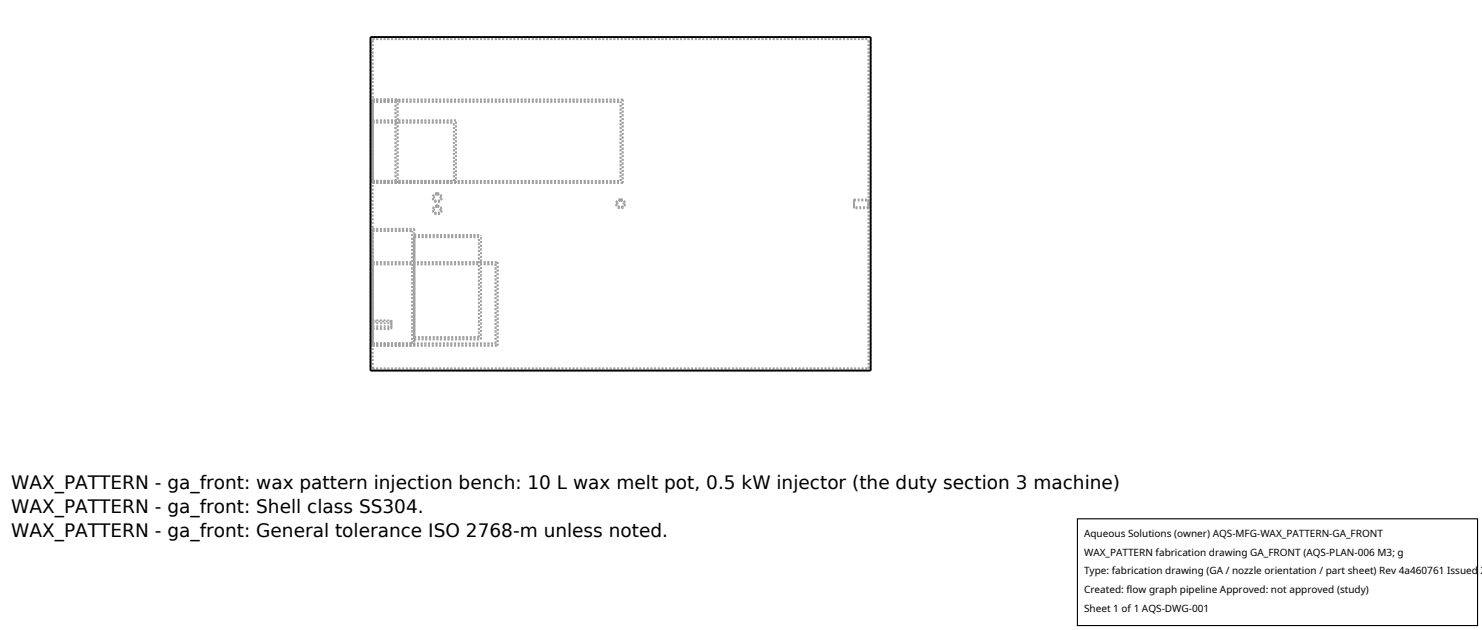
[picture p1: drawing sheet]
<svg xmlns="http://www.w3.org/2000/svg" width="212mm" height="90mm" viewBox="0 0 212 90" stroke-linecap="round" stroke-linejoin="round" font-family="sans-serif">
<defs><g id="words">
<g font-size="2.6">
<text x="1.6" y="69.8">WAX_PATTERN - ga_front: wax pattern injection bench: 10 L wax melt pot, 0.5 kW injector (the duty section 3 machine)</text>
<text x="1.6" y="73.3">WAX_PATTERN - ga_front: Shell class SS304.</text>
<text x="1.6" y="76.7">WAX_PATTERN - ga_front: General tolerance ISO 2768-m unless noted.</text>
</g>
<g font-size="1.4">
<text x="154.8" y="76.6">Aqueous Solutions (owner) AQS-MFG-WAX_PATTERN-GA_FRONT</text>
<text x="154.8" y="79.3">WAX_PATTERN fabrication drawing GA_FRONT (AQS-PLAN-006 M3; g</text>
<text x="154.8" y="82">Type: fabrication drawing (GA / nozzle orientation / part sheet) Rev 4a460761 Issued 2</text>
<text x="154.8" y="84.7">Created: flow graph pipeline Approved: not approved (study)</text>
<text x="154.8" y="87.4">Sheet 1 of 1 AQS-DWG-001</text>
</g>
</g></defs>
<g fill="none" stroke="#a0a0a0" stroke-width=".26" stroke-dasharray=".3 .3" stroke-linecap="butt">
<path d="M52.9 5.3h71.5M53.2 17.5h11.6M53.2 14.5h3.3M53.2 14.5h35.4M53.2 5.6h70.9M53.2 14.2h3.6M53.2 14.2h35.7M53.2 17.2h11.9M53.2 33h5.7M53.2 25.8v-8.3M53.2 25.8h11.6M53.2 37.7h17.6"/>
<path d="M53.2 25.8v-11.3M53.2 25.8h3.3M53.2 25.8h35.4M53.2 26.1v-8.9M53.2 26.1v-11.9M53.2 26.1h3.6M53.2 37.4h17.9M53.2 26.1h35.7M53.2 26.1h11.9M53.2 32.7h6M56.5 25.8v-11.3M56.8 26.1v-11.9"/>
<path d="M59.2 33.9h9.2M59.2 33.6h9.5M62.4 29.3l-.4 .2-.2 .5 .2 .4 .4 .2 .5-.2 .2-.4-.2-.5-.5-.2M62.4 27.6l-.4 .2-.2 .4 .2 .5 .4 .2 .5-.2 .2-.4-.2-.5-.5-.2M62.4 27.6l.5 .2 .2 .4-.2 .5-.4 .2-.5-.2-.2-.4 .2-.5 .4-.2M62.4 27.8l.4 .1 .1 .4-.1 .3-.4 .1-.3-.1-.1-.4 .1-.3 .3-.1M62.4 27.8l-.3 .1-.1 .3 .1 .4 .3 .1 .4-.1 .1-.3-.1-.4-.4-.1M62.4 29.3l.5 .2 .2 .5-.2 .4-.4 .2-.5-.2-.2-.4 .2-.5 .4-.2M62.4 29.5l.4 .1 .1 .4-.1 .3-.4 .1-.3-.1-.1-.3 .1-.4 .3-.1M62.4 29.5l-.3 .1-.1 .4 .1 .3 .3 .1 .4-.1 .1-.3-.1-.4-.4-.1M64.8 25.8v-8.3M65.1 26.1v-8.9"/>
<path d="M88.6 25.8v-11.3M88.6 28.5l.5 .1 .2 .5-.2 .4-.4 .2-.5-.1-.2-.5 .2-.4 .4-.2M88.6 28.5l-.4 .1-.2 .5 .2 .4 .4 .2 .5-.1 .2-.5-.2-.4-.5-.2M88.6 28.6l-.3 .2-.1 .3 .1 .3 .3 .2 .3-.1 .2-.4-.1-.3-.4-.2M88.6 28.6l.4 .2 .1 .3-.1 .3-.3 .2-.4-.1-.1-.4 .1-.3 .3-.2M88.9 26.1v-11.9M122 28.5v1.2M122 29.7v-1.2M122 28.5h2.1M122 28.6v1M122 29.6v-1M122 28.6h2.1"/>
<path d="M124.1 28.5v1.2M124.1 29.7v-1.2M124.1 28.6v1M124.1 29.6v-1M124.1 29.7h-2.1M124.1 29.6h-2.1M52.9 52.9h71.5M52.9 52.9v-47.6M53.2 49v-16M53.2 49h5.7M53.2 49v-11.3M53.2 49h17.6"/>
<path d="M53.2 52.6v-47M53.2 52.6h70.9M53.2 49.3v-16.6M53.2 49.3v-2.7M53.2 46.6v.4M53.2 47v-1.3M53.2 45.7v.5M53.2 46.2v-8.8M53.2 49.3v-11.9M53.2 49.3h17.9M53.2 46.6h2.7M53.2 46.2h2.7"/>
<path d="M53.2 45.9v.9M53.2 46.8v-.9M53.2 49.3h6M53.2 47h2.7M53.2 45.7h2.7M53.2 46.8h2.7M55.9 46.6v.4M55.9 47v-1.3M55.9 45.7v.5M55.9 46.2v.4M55.9 45.9v.9M55.9 46.8v-.9"/>
<path d="M55.9 45.9h-2.7M58.9 49v-16M59.2 48.2v-14.3M59.2 48.2h9.2M59.2 49.3v-16.6M59.2 48.5v-14.9M59.2 48.5h9.5M68.4 48.2v-14.3M68.7 48.5v-14.9M70.8 49v-11.3M71.1 49.3v-11.9M124.1 52.6v-47"/>
<path d="M124.4 52.9v-47.6"/>
</g>
<path d="M52.9 5.3h71.5v47.6h-71.5z" fill="none" stroke="#000" stroke-width=".26"/>
<path d="M153.9 74.1h57.1v15.2h-57.1z" fill="#fff" stroke="#000" stroke-width=".16"/>
<use href="#words"/>
</svg>
